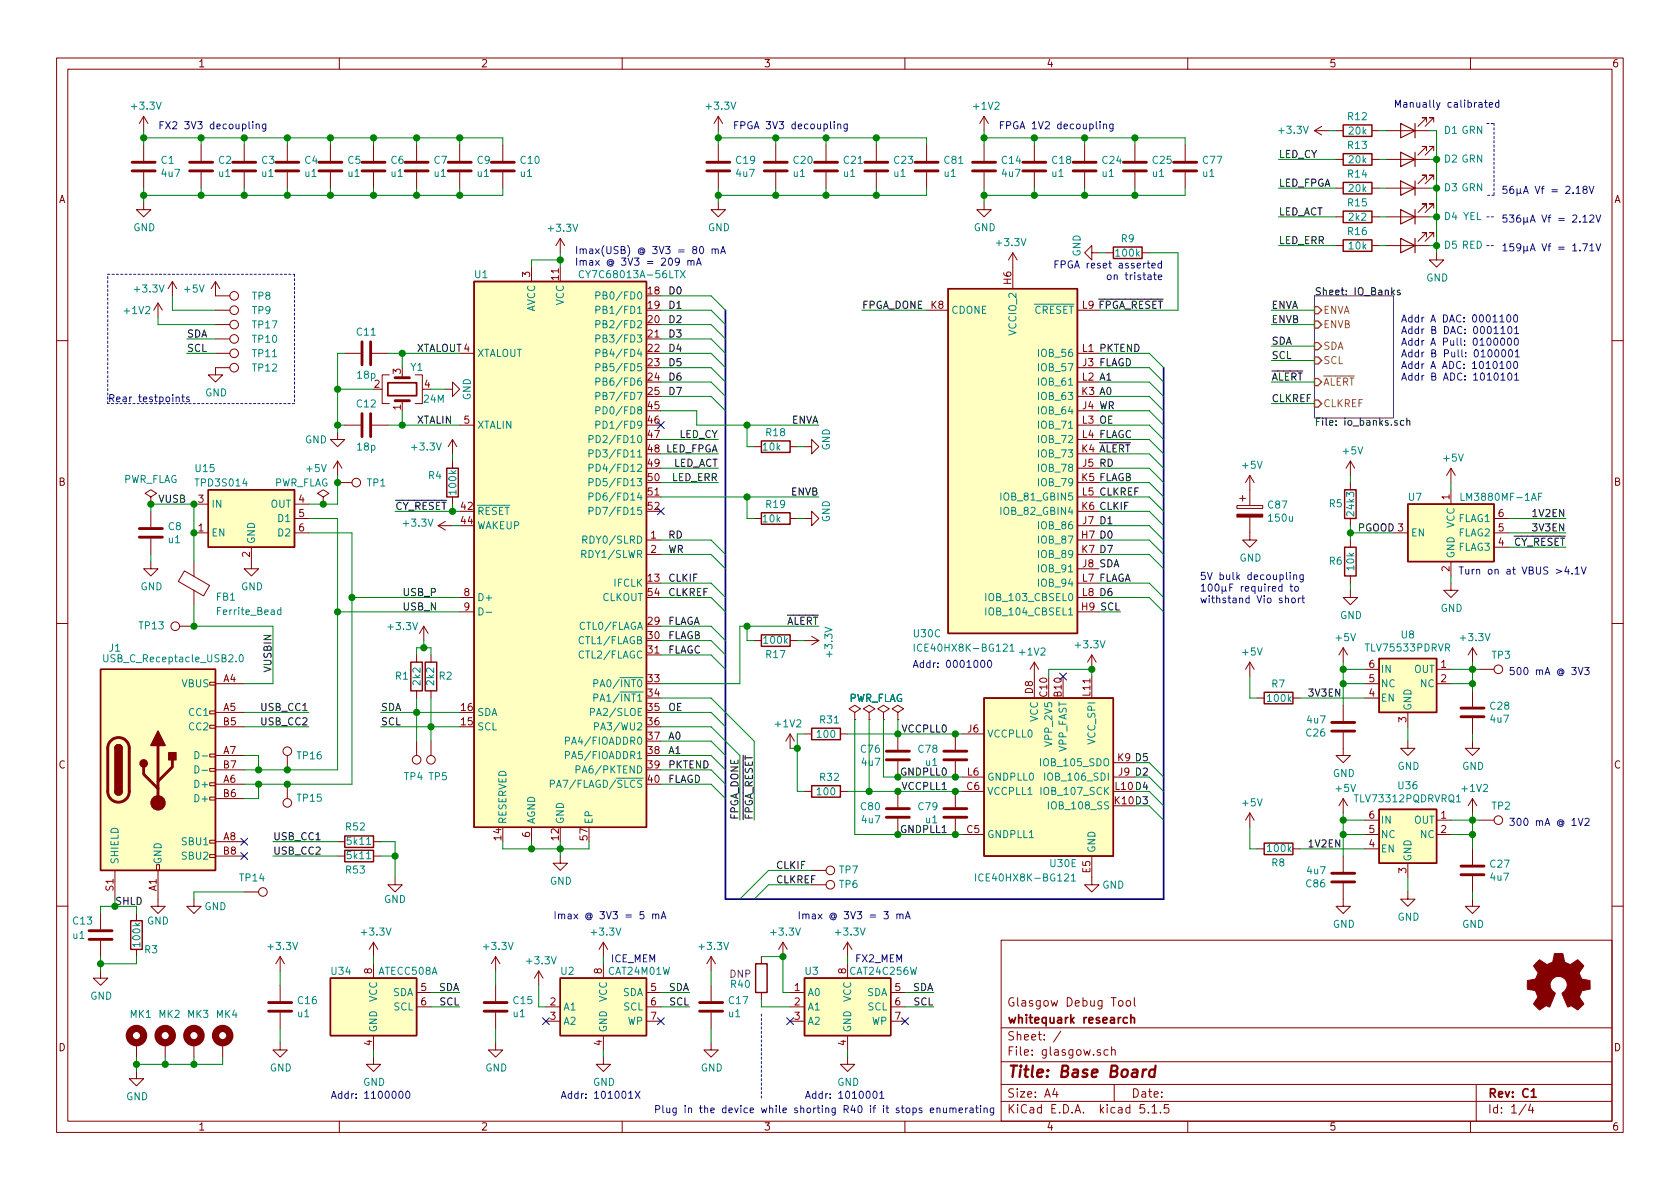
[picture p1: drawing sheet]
<svg xmlns="http://www.w3.org/2000/svg" width="297mm" height="210mm" viewBox="0 0 297 210" stroke-linecap="round" stroke-linejoin="round" font-family="sans-serif">
<defs><g id="words">
<text font-size="2.8" fill="#840000" x="178" y="190.5">Title: Base Board</text>
<g font-size="2.1" fill="#840000">
<text x="178" y="178">Glasgow Debug Tool</text>
<text x="178" y="184">Sheet: /</text>
<text x="178" y="181">whitequark research</text>
<text x="178" y="186.7">File: glasgow.sch</text>
<text x="178" y="196.9">KiCad E.D.A. kicad 5.1.5</text>
<text x="178" y="194.1">Size: A4</text>
<text x="200" y="194.1">Date:</text>
<text x="263" y="194.1">Rev: C1</text>
<text x="263" y="196.9">Id: 1/4</text>
</g>
<g font-size="1.8" fill="#840000">
<text x="35" y="11.9">1</text>
<text x="85" y="11.9">2</text>
<text x="135" y="11.9">3</text>
<text x="185" y="11.9">4</text>
<text x="235" y="11.9">5</text>
<text x="285" y="11.9">6</text>
<text x="10.4" y="35.9">A</text>
<text x="285.4" y="35.9">A</text>
<text x="93.7" y="49" transform="rotate(-90 93.7 49)">3</text>
<text x="98.8" y="49.5" transform="rotate(-90 98.8 49.5)">11</text>
<text x="114.6" y="52.1">18</text>
<text x="178.8" y="50.3" transform="rotate(-90 178.8 50.3)">H6</text>
<text x="114.6" y="54.6">19</text>
<text x="114.6" y="57.1">20</text>
<text x="114.6" y="59.7">21</text>
<text x="164.6" y="54.6">K8</text>
<text x="114.6" y="62.2">22</text>
<text x="114.6" y="64.8">23</text>
<text x="66.2" y="68.6">2</text>
<text x="70.9" y="66.1" transform="rotate(-90 70.9 66.1)">3</text>
<text x="75.1" y="68.6">4</text>
<text x="114.6" y="67.3">24</text>
<text x="114.6" y="69.8">25</text>
<text x="70.9" y="72.5" transform="rotate(-90 70.9 72.5)">1</text>
<text x="82.1" y="74.9">5</text>
<text x="114.6" y="72.4">45</text>
<text x="114.6" y="74.9">46</text>
<text x="114.6" y="77.5">47</text>
<text x="114.6" y="82.5">49</text>
<text x="10.4" y="85.9">B</text>
<text x="35.1" y="88.9">3</text>
<text x="52.9" y="88.9">4</text>
<text x="114.6" y="85.1">50</text>
<text x="114.6" y="87.6">51</text>
<text x="256.3" y="88.4" transform="rotate(-90 256.3 88.4)">1</text>
<text x="285.4" y="85.9">B</text>
<text x="35.1" y="94">1</text>
<text x="52.9" y="91.4">5</text>
<text x="52.9" y="94">6</text>
<text x="81.6" y="90.2">42</text>
<text x="81.6" y="92.7">44</text>
<text x="114.6" y="90.2">52</text>
<text x="115.1" y="95.2">1</text>
<text x="264.9" y="94">5</text>
<text x="264.9" y="91.4">6</text>
<text x="44.2" y="98.5" transform="rotate(-90 44.2 98.5)">2</text>
<text x="115.1" y="97.8">2</text>
<text x="256.3" y="101.1" transform="rotate(-90 256.3 101.1)">2</text>
<text x="264.9" y="96.5">4</text>
<text x="82.1" y="105.4">8</text>
<text x="82.1" y="107.9">9</text>
<text x="114.6" y="102.9">13</text>
<text x="114.6" y="105.4">54</text>
<text x="114.6" y="110.5">29</text>
<text x="114.6" y="113">30</text>
<text x="114.6" y="115.6">31</text>
<text x="242.1" y="118.1">6</text>
<text x="254.8" y="118.1">1</text>
<text x="39.5" y="120.6">A4</text>
<text x="39.5" y="125.7">A5</text>
<text x="81.6" y="125.7">16</text>
<text x="114.6" y="120.6">33</text>
<text x="114.6" y="123.2">34</text>
<text x="114.6" y="125.7">35</text>
<text x="182.6" y="122.7" transform="rotate(-90 182.6 122.7)">D8</text>
<text x="185.2" y="123.2" transform="rotate(-90 185.2 123.2)">C10</text>
<text x="187.7" y="123.2" transform="rotate(-90 187.7 123.2)">B10</text>
<text x="192.8" y="123.1" transform="rotate(-90 192.8 123.1)">L11</text>
<text x="242.1" y="123.2">4</text>
<text x="242.1" y="120.6">5</text>
<text x="254.8" y="120.6">2</text>
<text x="39.5" y="128.3">B5</text>
<text x="81.6" y="128.3">15</text>
<text x="114.6" y="128.3">36</text>
<text x="114.6" y="130.8">37</text>
<text x="171.1" y="129.5">J6</text>
<text x="248.7" y="127.7" transform="rotate(-90 248.7 127.7)">3</text>
<text x="10.4" y="135.9">C</text>
<text x="39.5" y="133.3">A7</text>
<text x="39.5" y="135.9">B7</text>
<text x="114.6" y="133.3">38</text>
<text x="114.6" y="135.9">39</text>
<text x="171.1" y="137.2">L6</text>
<text x="197.8" y="137.2">J9</text>
<text x="285.4" y="135.9">C</text>
<text x="39.5" y="138.4">A6</text>
<text x="39.5" y="141">B6</text>
<text x="114.6" y="138.4">40</text>
<text x="171" y="139.7">C6</text>
<text x="39.5" y="148.6">A8</text>
<text x="88.6" y="148.5" transform="rotate(-90 88.6 148.5)">14</text>
<text x="93.7" y="148.1" transform="rotate(-90 93.7 148.1)">6</text>
<text x="98.8" y="148.5" transform="rotate(-90 98.8 148.5)">12</text>
<text x="103.9" y="148.5" transform="rotate(-90 103.9 148.5)">57</text>
<text x="171" y="147.3">C5</text>
<text x="242.1" y="149.9">4</text>
<text x="242.1" y="147.3">5</text>
<text x="242.1" y="144.8">6</text>
<text x="254.8" y="144.8">1</text>
<text x="254.8" y="147.3">2</text>
<text x="39.5" y="151.1">B8</text>
<text x="192.8" y="154.4" transform="rotate(-90 192.8 154.4)">E5</text>
<text x="248.7" y="154.4" transform="rotate(-90 248.7 154.4)">3</text>
<text x="20.1" y="157.5" transform="rotate(-90 20.1 157.5)">S1</text>
<text x="27.7" y="157.6" transform="rotate(-90 27.7 157.6)">A1</text>
<text x="65.8" y="172.2" transform="rotate(-90 65.8 172.2)">8</text>
<text x="106.4" y="172.2" transform="rotate(-90 106.4 172.2)">8</text>
<text x="149.6" y="172.2" transform="rotate(-90 149.6 172.2)">8</text>
<text x="74.4" y="175.3">5</text>
<text x="74.4" y="177.8">6</text>
<text x="97.3" y="177.8">2</text>
<text x="115.1" y="175.3">5</text>
<text x="115.1" y="177.8">6</text>
<text x="140.5" y="175.3">1</text>
<text x="140.5" y="177.8">2</text>
<text x="158.3" y="175.3">5</text>
<text x="158.3" y="177.8">6</text>
<text x="10.4" y="185.9">D</text>
<text x="65.8" y="184.9" transform="rotate(-90 65.8 184.9)">4</text>
<text x="97.3" y="180.3">3</text>
<text x="106.4" y="184.9" transform="rotate(-90 106.4 184.9)">4</text>
<text x="115.1" y="180.3">7</text>
<text x="140.5" y="180.3">3</text>
<text x="149.6" y="184.9" transform="rotate(-90 149.6 184.9)">4</text>
<text x="158.3" y="180.3">7</text>
<text x="285.4" y="185.9">D</text>
<text x="35" y="199.9">1</text>
<text x="85" y="199.9">2</text>
<text x="135" y="199.9">3</text>
<text x="185" y="199.9">4</text>
<text x="235" y="199.9">5</text>
<text x="285" y="199.9">6</text>
</g>
<g font-size="1.8" fill="#008484">
<text x="23.4" y="19.4">+3.3V</text>
<text x="125" y="19.4">+3.3V</text>
<text x="172.3" y="19.4">+1V2</text>
<text x="226.3" y="23.7">+3.3V</text>
<text x="238.4" y="21.3">R12</text>
<text x="238.6" y="23.8">20k</text>
<text x="255.4" y="23.7">D1 GRN</text>
<text x="28.5" y="29">C1</text>
<text x="38.7" y="29">C2</text>
<text x="46.3" y="29">C3</text>
<text x="53.9" y="29">C4</text>
<text x="61.5" y="29">C5</text>
<text x="69.2" y="29">C6</text>
<text x="76.8" y="29">C7</text>
<text x="84.4" y="29">C9</text>
<text x="92.1" y="29">C10</text>
<text x="130.2" y="29">C19</text>
<text x="140.4" y="29">C20</text>
<text x="149.3" y="29">C21</text>
<text x="158.1" y="29">C23</text>
<text x="167" y="29">C81</text>
<text x="177.2" y="29">C14</text>
<text x="186.1" y="29">C18</text>
<text x="195" y="29">C24</text>
<text x="203.9" y="29">C25</text>
<text x="212.8" y="29">C77</text>
<text x="238.4" y="26.3">R13</text>
<text x="238.6" y="28.9">20k</text>
<text x="255.4" y="28.7">D2 GRN</text>
<text x="28.7" y="31.3">4u7</text>
<text x="38.7" y="31.3">u1</text>
<text x="46.3" y="31.3">u1</text>
<text x="53.9" y="31.3">u1</text>
<text x="61.6" y="31.3">u1</text>
<text x="69.2" y="31.3">u1</text>
<text x="76.8" y="31.3">u1</text>
<text x="84.4" y="31.3">u1</text>
<text x="92" y="31.3">u1</text>
<text x="130.3" y="31.3">4u7</text>
<text x="140.3" y="31.3">u1</text>
<text x="149.2" y="31.3">u1</text>
<text x="158.1" y="31.3">u1</text>
<text x="167" y="31.3">u1</text>
<text x="177.2" y="31.3">4u7</text>
<text x="186" y="31.3">u1</text>
<text x="194.9" y="31.3">u1</text>
<text x="203.8" y="31.3">u1</text>
<text x="212.7" y="31.3">u1</text>
<text x="238.4" y="31.4">R14</text>
<text x="238.6" y="34">20k</text>
<text x="255.4" y="33.8">D3 GRN</text>
<text x="23.6" y="40.9">GND</text>
<text x="97.1" y="41">+3.3V</text>
<text x="125.2" y="40.9">GND</text>
<text x="172.2" y="40.9">GND</text>
<text x="238.4" y="41.6">R16</text>
<text x="238.4" y="36.5">R15</text>
<text x="238.6" y="39">2k2</text>
<text x="255.4" y="38.9">D4 YEL</text>
<text x="176.4" y="43.5">+3.3V</text>
<text x="191.1" y="45.4" transform="rotate(-90 191.1 45.4)">GND</text>
<text x="197.4" y="45.4">100k</text>
<text x="198.3" y="42.8">R9</text>
<text x="238.6" y="44.1">10k</text>
<text x="255.4" y="44">D5 RED</text>
<text x="24" y="51.7">+3.3V</text>
<text x="32.7" y="51.7">+5V</text>
<text x="44.6" y="53">TP8</text>
<text x="84" y="49.2">U1</text>
<text x="103.4" y="49.2">CY7C68013A-56LTX</text>
<text x="106.5" y="53">PB0/FD0</text>
<text x="252.2" y="49.8">GND</text>
<text x="22.1" y="55.5">+1V2</text>
<text x="44.6" y="55.5">TP9</text>
<text x="44.7" y="58.1">TP17</text>
<text x="63.1" y="59.4">C11</text>
<text x="94.6" y="55.3" transform="rotate(-90 94.6 55.3)">AVCC</text>
<text x="99.7" y="54" transform="rotate(-90 99.7 54)">VCC</text>
<text x="106.5" y="55.5">PB1/FD1</text>
<text x="106.5" y="58">PB2/FD2</text>
<text x="168.1" y="55.5">CDONE</text>
<text x="179.7" y="59.1" transform="rotate(-90 179.7 59.1)">VCCIO_2</text>
<text x="182.8" y="55.5">CRESET</text>
<text x="44.7" y="65.7">TP12</text>
<text x="44.7" y="63.2">TP11</text>
<text x="44.7" y="60.6">TP10</text>
<text x="72.6" y="65.6">Y1</text>
<text x="84.3" y="63.1">XTALOUT</text>
<text x="106.5" y="60.6">PB3/FD3</text>
<text x="106.5" y="63.1">PB4/FD4</text>
<text x="106.5" y="65.7">PB5/FD5</text>
<text x="183.9" y="65.7">IOB_57</text>
<text x="183.9" y="63.1">IOB_56</text>
<text x="36.3" y="70.1">GND</text>
<text x="63.2" y="67">18p</text>
<text x="75" y="71.2">24M</text>
<text x="83.2" y="70.8" transform="rotate(-90 83.2 70.8)">GND</text>
<text x="106.5" y="68.2">PB6/FD6</text>
<text x="106.5" y="70.7">PB7/FD7</text>
<text x="183.9" y="70.7">IOB_63</text>
<text x="183.9" y="68.2">IOB_61</text>
<text x="63.1" y="72.1">C12</text>
<text x="84.3" y="75.8">XTALIN</text>
<text x="106.5" y="73.3">PD0/FD8</text>
<text x="106.5" y="75.8">PD1/FD9</text>
<text x="135.5" y="77.1">R18</text>
<text x="183.9" y="73.3">IOB_64</text>
<text x="183.9" y="75.8">IOB_71</text>
<text x="34.6" y="83.5">U15</text>
<text x="53.9" y="78.4">GND</text>
<text x="54.3" y="83.5">+5V</text>
<text x="63.2" y="79.7">18p</text>
<text x="73" y="79.7">+3.3V</text>
<text x="105.5" y="78.4">PD2/FD10</text>
<text x="105.5" y="80.9">PD3/FD11</text>
<text x="105.5" y="83.4">PD4/FD12</text>
<text x="135" y="79.7">10k</text>
<text x="146.7" y="79.7" transform="rotate(-90 146.7 79.7)">GND</text>
<text x="183.9" y="83.4">IOB_78</text>
<text x="183.9" y="80.9">IOB_73</text>
<text x="183.9" y="78.4">IOB_72</text>
<text x="219.8" y="82.9">+5V</text>
<text x="237.5" y="80.4">+5V</text>
<text x="255.3" y="81.6">+5V</text>
<text x="21.7" y="85.4">PWR_FLAG</text>
<text x="34.8" y="86">TPD3S014</text>
<text x="37.3" y="89.8">IN</text>
<text x="47.8" y="89.8">OUT</text>
<text x="48.4" y="86">PWR_FLAG</text>
<text x="64.9" y="86">TP1</text>
<text x="75.8" y="84.7">R4</text>
<text x="80.7" y="87.3" transform="rotate(-90 80.7 87.3)">100k</text>
<text x="105.5" y="86">PD5/FD13</text>
<text x="105.5" y="88.5">PD6/FD14</text>
<text x="135.5" y="89.8">R19</text>
<text x="177.5" y="88.5">IOB_81_GBIN5</text>
<text x="183.9" y="86">IOB_79</text>
<text x="224.3" y="89.9">C87</text>
<text x="235.1" y="89.7">R5</text>
<text x="249.1" y="88.6">U7</text>
<text x="259" y="88.6">LM3880MF-1AF</text>
<text x="29.8" y="93.7">C8</text>
<text x="37.3" y="94.9">EN</text>
<text x="49.3" y="92.3">D1</text>
<text x="49.3" y="94.9">D2</text>
<text x="71.5" y="93.1">+3.3V</text>
<text x="84.3" y="91.1">RESET</text>
<text x="84.3" y="93.6">WAKEUP</text>
<text x="105.5" y="91.1">PD7/FD15</text>
<text x="135" y="92.4">10k</text>
<text x="146.7" y="92.4" transform="rotate(-90 146.7 92.4)">GND</text>
<text x="177.5" y="91.1">IOB_82_GBIN4</text>
<text x="183.9" y="93.6">IOB_86</text>
<text x="224.4" y="92.2">150u</text>
<text x="239.4" y="91.1" transform="rotate(-90 239.4 91.1)">24k3</text>
<text x="249.4" y="94.9">EN</text>
<text x="257.2" y="93.4" transform="rotate(-90 257.2 93.4)">VCC</text>
<text x="257.9" y="94.9">FLAG2</text>
<text x="257.9" y="92.3">FLAG1</text>
<text x="29.8" y="96.1">u1</text>
<text x="45.1" y="96.3" transform="rotate(-90 45.1 96.3)">GND</text>
<text x="103.4" y="98.7">RDY1/SLWR</text>
<text x="103.8" y="96.1">RDY0/SLRD</text>
<text x="183.9" y="96.1">IOB_87</text>
<text x="183.9" y="101.2">IOB_91</text>
<text x="183.9" y="98.7">IOB_89</text>
<text x="219.2" y="99.3">GND</text>
<text x="235.1" y="99.9">R6</text>
<text x="239.4" y="100.8" transform="rotate(-90 239.4 100.8)">10k</text>
<text x="257.2" y="98.8" transform="rotate(-90 257.2 98.8)">GND</text>
<text x="257.9" y="97.4">FLAG3</text>
<text x="24.8" y="104.4">GND</text>
<text x="38.3" y="106.2">FB1</text>
<text x="42.6" y="104.4">GND</text>
<text x="84.3" y="106.3">D+</text>
<text x="106.4" y="106.3">CLKOUT</text>
<text x="108.6" y="103.8">IFCLK</text>
<text x="175" y="106.3">IOB_103_CBSEL0</text>
<text x="183.9" y="103.8">IOB_94</text>
<text x="24.7" y="111.3">TP13</text>
<text x="38.7" y="108.8">Ferrite_Bead</text>
<text x="68.8" y="111.4">+3.3V</text>
<text x="102.8" y="111.4">CTL0/FLAGA</text>
<text x="102.8" y="113.9">CTL1/FLAGB</text>
<text x="135.2" y="113.8">100k</text>
<text x="161.6" y="112.7">U30C</text>
<text x="175" y="108.8">IOB_104_CBSEL1</text>
<text x="236.3" y="113.4">+5V</text>
<text x="236.9" y="109.5">GND</text>
<text x="247.8" y="112.9">U8</text>
<text x="254.7" y="108.2">GND</text>
<text x="258.4" y="113.4">+3.3V</text>
<text x="18.9" y="117.1">USB_C_Receptacle_USB2.0</text>
<text x="19.4" y="115.2">J1</text>
<text x="102.8" y="116.5">CTL2/FLAGC</text>
<text x="135.5" y="116.4">R17</text>
<text x="147.2" y="116" transform="rotate(-90 147.2 116)">+3.3V</text>
<text x="162.6" y="115.2">ICE40HX8K-BG121</text>
<text x="180.4" y="115.9">+1V2</text>
<text x="190.3" y="114.6">+3.3V</text>
<text x="219.8" y="115.9">+5V</text>
<text x="241.7" y="115.2">TLV75533PDRVR</text>
<text x="244.1" y="119">IN</text>
<text x="250" y="119">OUT</text>
<text x="263.8" y="116.5">TP3</text>
<text x="32.2" y="121.5">VBUS</text>
<text x="70" y="120.2">R1</text>
<text x="74.3" y="121.1" transform="rotate(-90 74.3 121.1)">2k2</text>
<text x="76.8" y="121.1" transform="rotate(-90 76.8 121.1)">2k2</text>
<text x="77.7" y="120.2">R2</text>
<text x="106" y="121.5">PA0/INT0</text>
<text x="106" y="124.1">PA1/INT1</text>
<text x="150" y="124.1">PWR_FLAG</text>
<text x="224.2" y="124.1">100k</text>
<text x="224.9" y="121.6">R7</text>
<text x="244.1" y="124.1">EN</text>
<text x="244.1" y="121.5">NC</text>
<text x="249.6" y="125.7" transform="rotate(-90 249.6 125.7)">GND</text>
<text x="251.2" y="121.5">NC</text>
<text x="263.6" y="125.5">C28</text>
<text x="33.6" y="126.6">CC1</text>
<text x="33.6" y="129.2">CC2</text>
<text x="84.3" y="129.2">SCL</text>
<text x="84.3" y="126.6">SDA</text>
<text x="100.8" y="131.7">PA4/FIOADDR0</text>
<text x="105.1" y="126.6">PA2/SLOE</text>
<text x="105.9" y="129.2">PA3/WU2</text>
<text x="137.2" y="128.6">+1V2</text>
<text x="144.6" y="130.5">100</text>
<text x="145" y="127.9">R31</text>
<text x="174.5" y="130.4">VCCPLL0</text>
<text x="183.5" y="127.7" transform="rotate(-90 183.5 127.7)">VCC</text>
<text x="186.1" y="131.6" transform="rotate(-90 186.1 131.6)">VPP_2V5</text>
<text x="193.7" y="131.5" transform="rotate(-90 193.7 131.5)">VCC_SPI</text>
<text x="231" y="130.2">C26</text>
<text x="231.2" y="127.9">4u7</text>
<text x="263.6" y="127.8">4u7</text>
<text x="52.6" y="134.3">TP16</text>
<text x="71.5" y="138">TP4 TP5</text>
<text x="100.8" y="134.2">PA5/FIOADDR1</text>
<text x="102.6" y="136.8">PA6/PKTEND</text>
<text x="152.3" y="133.1">C76</text>
<text x="152.5" y="135.4">4u7</text>
<text x="162.4" y="133.1">C78</text>
<text x="163.7" y="135.4">u1</text>
<text x="184.5" y="135.5">IOB_105_SDO</text>
<text x="188.6" y="133.1" transform="rotate(-90 188.6 133.1)">VPP_FAST</text>
<text x="235.7" y="137.4">GND</text>
<text x="247.1" y="136.1">GND</text>
<text x="258.5" y="136.1">GND</text>
<text x="34.8" y="139.3">D+</text>
<text x="34.8" y="141.9">D+</text>
<text x="52.6" y="141.8">TP15</text>
<text x="98.6" y="139.3">PA7/FLAGD/SLCS</text>
<text x="144.6" y="140.6">100</text>
<text x="145" y="138.1">R32</text>
<text x="152.3" y="143.3">C80</text>
<text x="162.4" y="143.3">C79</text>
<text x="174.5" y="140.6">VCCPLL1</text>
<text x="174.5" y="138">GNDPLL0</text>
<text x="184.6" y="140.6">IOB_107_SCK</text>
<text x="185.3" y="138">IOB_106_SDI</text>
<text x="185.9" y="143.1">IOB_108_SS</text>
<text x="219.8" y="142.6">+5V</text>
<text x="236.3" y="140">+5V</text>
<text x="239.8" y="141.9">TLV73312PQDRVRQ1</text>
<text x="247.3" y="139.6">U36</text>
<text x="258.6" y="140">+1V2</text>
<text x="263.8" y="143.2">TP2</text>
<text x="32.4" y="149.5">SBU1</text>
<text x="61.2" y="146.9">R52</text>
<text x="61.5" y="149.4">5k11</text>
<text x="89.5" y="145.8" transform="rotate(-90 89.5 145.8)">RESERVED</text>
<text x="94.6" y="145.8" transform="rotate(-90 94.6 145.8)">AGND</text>
<text x="99.7" y="145.8" transform="rotate(-90 99.7 145.8)">GND</text>
<text x="104.8" y="145.8" transform="rotate(-90 104.8 145.8)">EP</text>
<text x="152.5" y="145.6">4u7</text>
<text x="163.7" y="145.6">u1</text>
<text x="174.5" y="148.2">GNDPLL1</text>
<text x="244.1" y="148.2">NC</text>
<text x="244.1" y="145.7">IN</text>
<text x="250" y="145.7">OUT</text>
<text x="251.2" y="148.2">NC</text>
<text x="21" y="152.9" transform="rotate(-90 21 152.9)">SHIELD</text>
<text x="28.6" y="152.9" transform="rotate(-90 28.6 152.9)">GND</text>
<text x="32.4" y="152">SBU2</text>
<text x="42.5" y="155.9">TP14</text>
<text x="61.2" y="154.5">R53</text>
<text x="61.5" y="151.9">5k11</text>
<text x="148.4" y="154.5">TP7</text>
<text x="173.4" y="155.9">ICE40HX8K-BG121</text>
<text x="185.8" y="153.3">U30E</text>
<text x="193.7" y="150.9" transform="rotate(-90 193.7 150.9)">GND</text>
<text x="224.2" y="150.7">100k</text>
<text x="224.9" y="153.2">R8</text>
<text x="231.2" y="154.6">4u7</text>
<text x="244.1" y="150.7">EN</text>
<text x="249.6" y="152.4" transform="rotate(-90 249.6 152.4)">GND</text>
<text x="263.6" y="153.4">C27</text>
<text x="263.6" y="155.7">4u7</text>
<text x="36.1" y="161">GND</text>
<text x="67.9" y="159.7">GND</text>
<text x="97.2" y="156.5">GND</text>
<text x="148.4" y="157">TP6</text>
<text x="194.9" y="157.1">GND</text>
<text x="231" y="156.9">C86</text>
<text x="12.9" y="166">u1</text>
<text x="13" y="163.5">C13</text>
<text x="24.8" y="167.3" transform="rotate(-90 24.8 167.3)">100k</text>
<text x="26" y="163.5">GND</text>
<text x="47.6" y="168">+3.3V</text>
<text x="64.1" y="165.4">+3.3V</text>
<text x="85.7" y="168">+3.3V</text>
<text x="104.7" y="165.4">+3.3V</text>
<text x="123.8" y="168">+3.3V</text>
<text x="136.5" y="165.4">+3.3V</text>
<text x="147.9" y="165.4">+3.3V</text>
<text x="235.7" y="164.1">GND</text>
<text x="247.1" y="162.8">GND</text>
<text x="258.5" y="164.1">GND</text>
<text x="25.6" y="168.6">R3</text>
<text x="58.6" y="172.4">U34</text>
<text x="67" y="172.4">ATECC508A</text>
<text x="93.3" y="170.5">+3.3V</text>
<text x="99.2" y="172.4">U2</text>
<text x="107.7" y="172.4">CAT24M01W</text>
<text x="142.4" y="172.4">U3</text>
<text x="150.5" y="172.4">CAT24C256W</text>
<text x="16" y="176.8">GND</text>
<text x="52.7" y="179.9">u1</text>
<text x="52.7" y="177.6">C16</text>
<text x="66.7" y="177.2" transform="rotate(-90 66.7 177.2)">VCC</text>
<text x="69.4" y="176.1">SDA</text>
<text x="69.6" y="178.7">SCL</text>
<text x="90.8" y="179.9">u1</text>
<text x="90.8" y="177.6">C15</text>
<text x="99.6" y="178.7">A1</text>
<text x="107.3" y="177.2" transform="rotate(-90 107.3 177.2)">VCC</text>
<text x="110.1" y="176.1">SDA</text>
<text x="110.3" y="178.7">SCL</text>
<text x="128.9" y="179.9">u1</text>
<text x="128.9" y="177.6">C17</text>
<text x="129.3" y="174.7">R40</text>
<text x="142.7" y="176.1">A0</text>
<text x="142.7" y="178.7">A1</text>
<text x="150.5" y="177.2" transform="rotate(-90 150.5 177.2)">VCC</text>
<text x="153.2" y="176.1">SDA</text>
<text x="153.4" y="178.7">SCL</text>
<text x="23" y="180">MK1</text>
<text x="28.1" y="180">MK2</text>
<text x="33.2" y="180">MK3</text>
<text x="38.3" y="180">MK4</text>
<text x="66.7" y="182.6" transform="rotate(-90 66.7 182.6)">GND</text>
<text x="99.6" y="181.2">A2</text>
<text x="107.3" y="182.6" transform="rotate(-90 107.3 182.6)">GND</text>
<text x="110.9" y="181.2">WP</text>
<text x="142.7" y="181.2">A2</text>
<text x="150.5" y="182.6" transform="rotate(-90 150.5 182.6)">GND</text>
<text x="154.1" y="181.2">WP</text>
<text x="47.7" y="189.5">GND</text>
<text x="85.8" y="189.5">GND</text>
<text x="123.9" y="189.5">GND</text>
<text x="22.3" y="194.6">GND</text>
<text x="64.2" y="192">GND</text>
<text x="104.9" y="192">GND</text>
<text x="148" y="192">GND</text>
</g>
<g font-size="1.8" fill="#0000c2">
<text x="27.9" y="22.9">FX2 3V3 decoupling</text>
<text x="129.5" y="22.9">FPGA 3V3 decoupling</text>
<text x="176.5" y="22.9">FPGA 1V2 decoupling</text>
<text x="246.4" y="19">Manually calibrated</text>
<text x="265.4" y="34.3">56µA Vf = 2.18V</text>
<text x="265.4" y="39.4">536µA Vf = 2.12V</text>
<text x="101.6" y="44.9">Imax(USB) @ 3V3 = 80 mA</text>
<text x="101.6" y="47">Imax @ 3V3 = 209 mA</text>
<text x="188.3" y="47.5">FPGA reset asserted</text>
<text x="265.4" y="44.4">159µA Vf = 1.71V</text>
<text x="197.2" y="49.5">on tristate</text>
<text x="247.6" y="57">Addr A DAC: 0001100</text>
<text x="247.6" y="59.1">Addr B DAC: 0001101</text>
<text x="247.6" y="61.1">Addr A Pull: 0100000</text>
<text x="247.6" y="63.2">Addr B Pull: 0100001</text>
<text x="247.6" y="65.2">Addr A ADC: 1010100</text>
<text x="19" y="71.1">Rear testpoints</text>
<text x="247.6" y="67.3">Addr B ADC: 1010101</text>
<text x="257.8" y="101.6">Turn on at VBUS &gt;4.1V</text>
<text x="212.1" y="102.6">5V bulk decoupling</text>
<text x="212.1" y="104.6">100µF required to</text>
<text x="212.1" y="106.7">withstand Vio short</text>
<text x="161.3" y="118.1">Addr: 0001000</text>
<text x="266.7" y="119.4">500 mA @ 3V3</text>
<text x="266.7" y="146">300 mA @ 1V2</text>
<text x="97.8" y="162.6">Imax @ 3V3 = 5 mA</text>
<text x="141" y="162.6">Imax @ 3V3 = 3 mA</text>
<text x="107.9" y="170.2">ICE_MEM</text>
<text x="151.1" y="170.2">FX2_MEM</text>
<text x="58.4" y="194.3">Addr: 1100000</text>
<text x="99.1" y="194.3">Addr: 101001X</text>
<text x="115.6" y="196.8">Plug in the device while shorting R40 if it stops enumerating</text>
<text x="142.2" y="194.3">Addr: 1010001</text>
</g>
<g font-size="1.8">
<text x="226.1" y="27.9">LED_CY</text>
<text x="226.1" y="33">LED_FPGA</text>
<text x="226.1" y="38.1">LED_ACT</text>
<text x="226.1" y="43.2">LED_ERR</text>
<text x="118.1" y="52.1">D0</text>
<text x="232.4" y="52.2">Sheet: IO_Banks</text>
<text x="33" y="59.7">SDA</text>
<text x="118.1" y="59.7">D3</text>
<text x="118.1" y="57.1">D2</text>
<text x="118.1" y="54.6">D1</text>
<text x="152.4" y="54.6">FPGA_DONE</text>
<text x="191.4" y="54.6">L9 FPGA_RESET</text>
<text x="224.8" y="57.1">ENVB</text>
<text x="224.8" y="54.6">ENVA</text>
<text x="33" y="62.2">SCL</text>
<text x="73.7" y="62.2">XTALOUT4</text>
<text x="118.1" y="62.2">D4</text>
<text x="118.1" y="64.8">D5</text>
<text x="191.4" y="62.2">L1 PKTEND</text>
<text x="191.4" y="64.8">J3 FLAGD</text>
<text x="224.8" y="61">SDA</text>
<text x="224.8" y="63.5">SCL</text>
<text x="118.1" y="69.8">D7</text>
<text x="118.1" y="67.3">D6</text>
<text x="191.3" y="69.8">K3 A0</text>
<text x="191.4" y="67.3">L2 A1</text>
<text x="224.8" y="71.1">CLKREF</text>
<text x="224.8" y="67.3">ALERT</text>
<text x="73.7" y="74.9">XTALIN</text>
<text x="120" y="77.5">LED_CY</text>
<text x="139.9" y="74.9">ENVA</text>
<text x="191.4" y="74.9">L3 OE</text>
<text x="191.4" y="77.5">L4 FLAGC</text>
<text x="191.4" y="72.4">J4 WR</text>
<text x="232.4" y="75.3">File: io_banks.sch</text>
<text x="114.6" y="80">48 LED_FPGA</text>
<text x="118.8" y="82.5">LED_ACT</text>
<text x="191.3" y="80">K4 ALERT</text>
<text x="191.4" y="82.5">J5 RD</text>
<text x="27.9" y="88.9">VUSB</text>
<text x="118.7" y="85.1">LED_ERR</text>
<text x="139.9" y="87.6">ENVB</text>
<text x="191.3" y="85.1">K5 FLAGB</text>
<text x="191.4" y="87.6">L5 CLKREF</text>
<text x="69.8" y="90.2">CY_RESET</text>
<text x="118.1" y="95.2">RD</text>
<text x="191.3" y="95.2">H7 D0</text>
<text x="191.3" y="90.2">K6 CLKIF</text>
<text x="191.4" y="92.7">J7 D1</text>
<text x="240" y="94">PGOOD 3</text>
<text x="271.2" y="94">3V3EN</text>
<text x="271.2" y="91.4">1V2EN</text>
<text x="118.1" y="97.8">WR</text>
<text x="191.3" y="97.8">K7 D7</text>
<text x="191.4" y="100.3">J8 SDA</text>
<text x="267.5" y="96.5">CY_RESET</text>
<text x="71.1" y="107.9">USB_N</text>
<text x="71.1" y="105.4">USB_P</text>
<text x="118.1" y="102.9">CLKIF</text>
<text x="118.1" y="105.4">CLKREF</text>
<text x="191.3" y="107.9">H9 SCL</text>
<text x="191.4" y="102.9">L7 FLAGA</text>
<text x="191.4" y="105.4">L8 D6</text>
<text x="118.1" y="113">FLAGB</text>
<text x="118.1" y="110.5">FLAGA</text>
<text x="138.9" y="110.5">ALERT</text>
<text x="48" y="118.7" transform="rotate(-90 48 118.7)">VUSBIN</text>
<text x="118.1" y="115.6">FLAGC</text>
<text x="46.4" y="125.7">USB_CC1</text>
<text x="67.3" y="125.7">SDA</text>
<text x="118.1" y="125.7">OE</text>
<text x="231.1" y="123.2">3V3EN</text>
<text x="46.4" y="128.3">USB_CC2</text>
<text x="67.3" y="128.3">SCL</text>
<text x="118.1" y="130.8">A0</text>
<text x="159.6" y="129.5">VCCPLL0</text>
<text x="118.1" y="133.3">A1</text>
<text x="118.1" y="135.9">PKTEND</text>
<text x="159.4" y="137.2">GNDPLL0</text>
<text x="197.6" y="134.6">K9 D5</text>
<text x="200.9" y="137.2">D2</text>
<text x="118.1" y="138.4">FLAGD</text>
<text x="159.6" y="139.7">VCCPLL1</text>
<text x="197.1" y="142.2">K10 D3</text>
<text x="197.2" y="139.7">L10 D4</text>
<text x="48.3" y="148.6">USB_CC1</text>
<text x="130.6" y="145" transform="rotate(-90 130.6 145)">FPGA_DONE</text>
<text x="133.1" y="145" transform="rotate(-90 133.1 145)">FPGA_RESET</text>
<text x="159.4" y="147.3">GNDPLL1</text>
<text x="231.1" y="149.9">1V2EN</text>
<text x="48.3" y="151.1">USB_CC2</text>
<text x="137.2" y="153.7">CLKIF</text>
<text x="20.3" y="160">SHLD</text>
<text x="137.2" y="156.2">CLKREF</text>
<text x="77.5" y="175.3">SDA</text>
<text x="77.7" y="177.8">SCL</text>
<text x="118.2" y="175.3">SDA</text>
<text x="118.4" y="177.8">SCL</text>
<text x="161.4" y="175.3">SDA</text>
<text x="161.6" y="177.8">SCL</text>
</g>
<g font-size="1.8" fill="#848400">
<text x="233.9" y="55.5">ENVA</text>
<text x="233.9" y="58">ENVB</text>
<text x="233.9" y="61.8">SDA</text>
<text x="233.9" y="64.4">SCL</text>
<text x="233.9" y="68.2">ALERT</text>
<text x="233.9" y="72">CLKREF</text>
</g>
<text font-size="1.8" fill="#840084" x="129.1" y="172.9">DNP</text>
</g></defs>
<g fill="none" stroke="#840000" stroke-width=".18">
<path d="M10 10.3h277v189.9h-277zM12 12.2h273v186.1h-273zM60 10.3v1.9M110 10.3v1.9M160 10.3v1.9M210 10.3v1.9M260 10.3v1.9M25.4 35.8v1.3h1.3l-1.3 1.2-1.3-1.2h1.3M25.4 20.6l-.8 1.2M25.4 20.6v2.5M25.4 25.6v2.8M25.4 30.5v2.8"/>
<path d="M25.4 20.6l.8 1.2M35.6 25.6v2.8M35.6 30.5v2.8M43.2 25.6v2.8M43.2 30.5v2.8M50.8 25.6v2.8M50.8 30.5v2.8M58.4 25.6v2.8M58.4 30.5v2.8M66 25.6v2.8M66 30.5v2.8M73.7 25.6v2.8"/>
<path d="M73.7 30.5v2.8M81.3 25.6v2.8M81.3 30.5v2.8M88.9 25.6v2.8M88.9 30.5v2.8M127 35.8v1.3h1.3l-1.3 1.2-1.3-1.2h1.3M127 20.6l-.8 1.2M127 20.6v2.5M127 25.6v2.8M127 30.5v2.8M127 20.6l.8 1.2M137.2 25.6v2.8"/>
<path d="M137.2 30.5v2.8M146 25.6v2.8M146 30.5v2.8M154.9 25.6v2.8M154.9 30.5v2.8M163.8 25.6v2.8M163.8 30.5v2.8M174 35.8v1.3h1.3l-1.3 1.2-1.3-1.2h1.3M174 20.6l-.8 1.2M174 20.6v2.5M174 25.6v2.8M174 30.5v2.8"/>
<path d="M174 20.6l.8 1.2M182.9 25.6v2.8M182.9 30.5v2.8M191.8 25.6v2.8M191.8 30.5v2.8M200.7 25.6v2.8M200.7 30.5v2.8M209.5 25.6v2.8M209.5 30.5v2.8M232.4 23.1h2.5M232.4 23.1l1.3 .8M233.7 22.3l-1.3 .8"/>
<path d="M236.2 33.3h1.3M236.2 28.2h1.3M236.2 38.3h1.3M236.2 23.1h1.3M242.6 33.3h1.2M242.6 28.2h1.2M242.6 38.3h1.2M242.6 23.1h1.2M245.1 33.3h7.6M245.1 28.2h7.6M245.1 38.3h7.6M245.1 23.1h7.6"/>
<path d="M252.2 36.8v-.7h-.7h.7l-1.5 1.5M252.2 31.7v-.7h-.7h.7l-1.5 1.5M252.2 26.7v-.8h-.7h.7l-1.5 1.5M252.2 21.6v-.8h-.7h.7l-1.5 1.5M253.5 36.8v-.7h-.8h.8l-1.5 1.5M253.5 31.7v-.7h-.8h.8l-1.5 1.5M253.5 26.7v-.8h-.8h.8l-1.5 1.5M253.5 21.6v-.8h-.8h.8l-1.5 1.5M27.9 53.6l.8 1.3M27.9 53.6v2.5M27.9 53.6l-.7 1.3M30.5 49.8l-.8 1.2"/>
<path d="M30.5 49.8v2.5M30.5 49.8l.7 1.2M38.1 57.4h2.5M38.1 54.9h2.5M38.1 49.8l-.8 1.2M38.1 49.8v2.5h2.5M38.1 49.8l.8 1.2M38.1 59.9h2.5M94 47.2v2.6M99.1 42.2l-.8 1.2M99.1 42.2v2.5M99.1 42.2l.7 1.2"/>
<path d="M163.8 54.9h3.8M179.1 44.7l.7 1.3M179.1 44.7v6.3M179.1 44.7l-.8 1.3M190.5 54.9h3.8M193 44.7v1.3l-1.2-1.3 1.2-1.3v1.3h1.3M195.6 44.7h1.2M201.9 44.7h1.3M236.2 43.4h1.3M242.6 43.4h1.2M245.1 43.4h7.6M252.2 41.9v-.8h-.7h.7l-1.5 1.6"/>
<path d="M253.5 41.9v-.8h-.8h.8l-1.5 1.6M254 44.7v1.3h1.3l-1.3 1.2-1.3-1.2h1.3M10 60.2h2M38.1 62.5h2.5M40.6 65h-2.5v1.3h1.3l-1.3 1.3-1.3-1.3h1.3M59.7 76.4v1.3h1.3l-1.3 1.3-1.3-1.3h1.3M61 75.2h2.8M61 62.5h2.8M65.8 75.2h2.8M65.8 62.5h2.8M68.8 66.3h-1.2v5.1h1.2M71.1 66.3v.5"/>
<path d="M71.1 70.9v.5M73.4 66.3h1.3v5.1h-1.3M78.7 68.8h1.3v-1.2l1.3 1.2-1.3 1.3v-1.3M80 77.7l-.8 1.3M80 77.7v2.6M80 77.7l.8 1.3M81.3 75.2h2.5M81.3 62.5h2.5M133.3 79h1.3M139.7 79h1.3M142.2 79h1.3v-1.3l1.3 1.3-1.3 1.3v-1.3M190.5 75.2h3.8"/>
<path d="M190.5 62.5h3.8M190.5 65h3.8M190.5 72.6h3.8M190.5 70.1h3.8M190.5 67.6h3.8M190.5 77.7h3.8M285 60.2h2M26.7 87.9l1-.7-1-.6-1 .6 1 .7v1.2M26.7 89.1h.1M26.7 99.3v1.3h1.2l-1.2 1.2-1.3-1.2h1.3M26.7 90.4v2.8M26.7 95.2v2.8"/>
<path d="M34.3 99.3v2.6M34.3 94.2h2.5M34.3 89.1h2.5M44.4 96.8v3.8h1.3l-1.3 1.2-1.2-1.2h1.2M52.1 91.7h2.5M52.1 94.2h2.5M52.1 89.1h2.5M57.1 87.9l1.1-.7-1.1-.6-1 .6 1 .7v1.2M57.1 89.1h.1M59.7 85.3h2.5M59.7 81.5l-.8 1.3M59.7 81.5v2.6"/>
<path d="M59.7 81.5l.8 1.3M77.5 93l1.2 .7M77.5 93h2.5M78.7 92.2l-1.2 .8M80 81.5v1.3M80 87.9v1.2M114.3 95.5h2.5M114.3 98h2.5M133.3 91.7h1.3M139.7 91.7h1.3M142.2 91.7h1.3v-1.3l1.3 1.3-1.3 1.3v-1.3M190.5 85.3h3.8"/>
<path d="M190.5 93h3.8M190.5 95.5h3.8M190.5 98h3.8M190.5 82.8h3.8M190.5 80.3h3.8M190.5 90.4h3.8M190.5 87.9h3.8M218.7 89.4h4.6v.5h-4.6zM219.2 88.1h1M219.7 87.6v1M221 91.4v4.1h1.2l-1.2 1.3-1.3-1.3h1.3M221 84.1v5.3"/>
<path d="M221 84.1l-.8 1.2M221 84.1l.7 1.2M238.8 81.5l-.8 1.3M238.8 81.5v2.6M238.8 85.3v1.3M238.8 91.7v1.3M238.8 95.5v1.3M238.8 81.5l.7 1.3M246.4 94.2h2.5M256.5 82.8v2.5M256.5 86.6v2.5M256.5 99.3v2.5"/>
<path d="M256.5 82.8l-.7 1.3M256.5 82.8l.8 1.3M264.2 91.7h2.5M264.2 94.2h2.5M264.2 96.8h2.5M10 110.3h2M31.7 110.7h2.6M32.6 101l4.5 2.5-1.1 1.9-4.5-2.6zM34.3 104.4v2.5M73.7 115.8v1.3M74.9 110.7l-.7 1.3M74.9 110.7v2.6"/>
<path d="M74.9 110.7l.8 1.3M76.2 115.8v1.3M81.3 105.7h2.5M81.3 108.2h2.5M133.3 113.3h1.3M139.7 113.3h1.3M142.2 113.3h2.6M143.5 112.5l1.3 .8M144.8 113.3l-1.3 .7M182.9 117.1l.7 1.3M182.9 117.1v6.3M182.9 117.1l-.8 1.3"/>
<path d="M185.4 119.6v3.8M188 119.6v3.8M190.5 105.7h3.8M190.5 108.2h3.8M190.5 100.6h3.8M190.5 103.1h3.8M193 115.8l.8 1.3M193 115.8v2.6M193 119.6v3.8M193 115.8l-.7 1.3M221 117.1l-.8 1.3M221 117.1v2.5"/>
<path d="M221 117.1l.7 1.3M237.5 114.5l-.8 1.3M237.5 114.5v2.6M237.5 114.5l.8 1.3M238.8 104.4v1.3h1.2l-1.2 1.2-1.3-1.2h1.3M238.8 101.8v1.3M241.3 118.4h2.5M254 118.4h2.5M256.5 103.1v1.3h1.3l-1.3 1.3-1.2-1.3h1.2M260.3 114.5l-.7 1.3M260.3 114.5v2.6M260.3 114.5l.8 1.3"/>
<path d="M261.6 118.4h2.6M285 110.3h2M37.1 138.4h1v.5h-1zM37.1 135.9h1v.5h-1zM37.1 133.3h1v.6h-1zM37.1 128.3h1v.5h-1zM37.1 125.7h1v.5h-1zM37.1 120.6h1v.6h-1zM38.1 120.9h5.1M38.1 126h5.1M38.1 138.7h5.1M38.1 133.6h5.1"/>
<path d="M38.1 128.5h5.1M38.1 136.1h5.1M50.8 133.6v2.5M50.8 138.7v2.5M73.7 122.2v1.2M73.7 131.1v2.5M76.2 122.2v1.2M76.2 131.1v2.5M139.7 129.8l.8 1.3M139.7 129.8v2.5M139.7 129.8l-.8 1.3M142.2 139.9h1.3"/>
<path d="M142.2 129.8h1.3M148.6 139.9h1.3M148.6 129.8h1.3M151.1 126l1-.7-1-.6-1 .6 1 .7v1.2M151.1 127.2h.1M153.7 126l1-.7-1-.6-1 .6 1 .7v1.2M153.7 127.2h.1M156.2 126l1-.7-1-.6-1 .6 1 .7v1.2M156.2 127.2h.1M158.7 126l1.1-.7-1.1-.6-1 .6 1 .7v1.2M158.7 127.2h.1M158.7 129.8v2.8"/>
<path d="M158.7 134.6v2.8M158.7 139.9v2.8M168.9 129.8v2.8M168.9 134.6v2.8M168.9 139.9v2.8M170.2 139.9h3.8M170.2 129.8h3.8M170.2 137.4h3.8M196.8 139.9h3.9M196.8 137.4h3.9M196.8 134.9h3.9M222.2 123.4h1.3"/>
<path d="M228.6 123.4h1.3M237.5 129.5v4.1h1.3l-1.3 1.3-1.3-1.3h1.3M237.5 124.7v2.8M241.3 123.4h2.5M241.3 120.9h2.5M248.9 131.1v1.2h1.3l-1.3 1.3-1.3-1.3h1.3M248.9 126v2.5M254 120.9h2.5M260.3 131.1v1.2h1.3l-1.3 1.3-1.2-1.3h1.2M260.3 122.2v2.8M260.3 127v2.8M20.3 153.9v5.1"/>
<path d="M27.7 152.9h.5v1h-.5zM27.9 153.9v6.4h1.3l-1.3 1.2-1.2-1.2h1.2M34.3 159v1.3h1.3l-1.3 1.2-1.3-1.2h1.3M37.1 151.1h1v.5h-1zM37.1 148.6h1v.5h-1zM37.1 141h1v.5h-1zM38.1 151.4h5.1M38.1 148.8h5.1M38.1 141.2h5.1M43.2 157.7h2.5M59.7 151.4h1.3M59.7 148.8h1.3"/>
<path d="M66 151.4h1.3M66 148.8h1.3M69.8 155.2v1.3h1.3l-1.3 1.2-1.2-1.2h1.2M94 146.3v2.5M99.1 151.4v1.2h1.2l-1.2 1.3-1.3-1.3h1.3M143.5 153.9h2.5M143.5 156.5h2.5M158.7 144.8v2.8M168.9 144.8v2.8M170.2 147.6h3.8M193 151.4v5.1h-1.2l1.2 1.2 1.3-1.2h-1.3M196.8 142.5h3.9"/>
<path d="M221 143.8v2.5M221 143.8l-.8 1.2M221 143.8l.7 1.2M222.2 150.1h1.3M228.6 150.1h1.3M237.5 156.2v4.1h1.3l-1.3 1.2-1.3-1.2h1.3M237.5 141.2v2.6M237.5 151.4v2.8M237.5 141.2l-.8 1.3M237.5 141.2l.8 1.3M241.3 150.1h2.5M241.3 145h2.5"/>
<path d="M241.3 147.6h2.5M248.9 157.7v1.3h1.3l-1.3 1.3-1.3-1.3h1.3M248.9 152.6v2.6M254 145h2.5M254 147.6h2.5M260.3 159v1.3h1.3l-1.3 1.2-1.2-1.2h1.2M260.3 141.2v2.6M260.3 150.1v2.8M260.3 154.9v2.8M260.3 141.2l-.7 1.3M260.3 141.2l.8 1.3M261.6 145h2.6"/>
<path d="M10 160.2h2M17.8 171.7v1.3h1.2l-1.2 1.2-1.3-1.2h1.3M17.8 161.5v2.8M17.8 166.4v2.8M24.1 161.5v1.3M24.1 167.9v1.3M49.5 169.2l-.7 1.2M49.5 169.2v2.5M49.5 174.2v2.8M49.5 179.1v2.8M49.5 169.2l.8 1.2M66 166.6v2.6"/>
<path d="M66 170.4v2.6M66 166.6l-.7 1.3M66 166.6l.8 1.3M73.7 178h2.5M73.7 175.5h2.5M87.6 169.2v2.5M87.6 174.2v2.8M87.6 179.1v2.8M87.6 169.2l-.7 1.2M87.6 169.2l.8 1.2M95.2 171.7l-.7 1.3M95.2 171.7v2.5"/>
<path d="M95.2 171.7l.8 1.3M96.5 178h2.6M106.7 166.6v2.6M106.7 170.4v2.6M106.7 166.6l-.8 1.3M106.7 166.6l.7 1.3M114.3 178h2.5M114.3 175.5h2.5M125.7 169.2v2.5M125.7 174.2v2.8M125.7 179.1v2.8M125.7 169.2l-.7 1.2"/>
<path d="M125.7 169.2l.8 1.2M134.6 169.2v1.2M134.6 175.5v1.3M138.4 166.6l-.7 1.3M138.4 166.6v2.6M138.4 166.6l.8 1.3M139.7 178h2.5M139.7 175.5h2.5M149.9 166.6v2.6M149.9 170.4v2.6M149.9 166.6l-.8 1.3M149.9 166.6l.7 1.3"/>
<path d="M157.5 178h2.5M157.5 175.5h2.5M177 166.3h108v32h-108zM197.8 177.1l.2-.2 .5 .2v.7l-.2 .1-.5-.1zM199.2 177.1l.2-.2 .4 .2 .1 .5-.1 .2-.4 .1-.2-.1zM200.6 176.4v1.3l.2 .2M285 160.2h2M24.1 189.5v1.2h1.3l-1.3 1.3-1.2-1.3h1.2M24.1 184.4v2.5M29.2 184.4v2.5M34.3 184.4v2.5M39.4 184.4v2.5"/>
<path d="M49.5 184.4v1.3h1.3l-1.3 1.2-1.2-1.2h1.2M60 198.3v1.9M66 186.9v1.3h1.3l-1.3 1.3-1.2-1.3h1.2M66 183.1v2.6M87.6 184.4v1.3h1.3l-1.3 1.2-1.2-1.2h1.2M96.5 180.6h2.6M106.7 186.9v1.3h1.2l-1.2 1.3-1.3-1.3h1.3M106.7 183.1v2.6M110 198.3v1.9M114.3 180.6h2.5M125.7 184.4v1.3h1.3l-1.3 1.2-1.2-1.2h1.2M139.7 180.6h2.5"/>
<path d="M149.9 186.9v1.3h1.2l-1.2 1.3-1.3-1.3h1.3M149.9 183.1v2.6M157.5 180.6h2.5M160 198.3v1.9M177 194.8h108M177 191.8h108M177 187.8h108M177 181.8h108M186.5 192.5l-.4 1h1M186.8 193v1M187.6 182.3l-1.3 2M194.6 185.7l-.4-.1-.2 .2 .1 .2 .5 .2v.3h-.6"/>
<path d="M195.9 185.7l-.4-.1-.3 .3 .1 .6h.6M196.5 185.7l.3-.1 .3 .1 .1 .9M196.5 185.1v1.5M197 191.8v3M202.3 195.3h-.7l-.1 .7 .3-.1 .5 .1 .1 .2-.1 .5-.2 .1-.6-.1M203 196.7v.1M203.7 195.8l.4-.5v1.5M203.7 196.8h.8M205.2 196.7v.1M206.6 195.3h-.7l-.1 .7 .2-.1 .6 .1 .1 .2-.1 .5-.2 .1-.6-.1M210 198.3v1.9M260 198.3v1.9"/>
<path d="M261 191.8v6.5M269.8 195.2l-1.2 2M270.6 195.2l-.3 1.1h.9M271 195.8v1"/>
<circle cx="41.4" cy="54.9" r=".76"/>
<circle cx="41.4" cy="52.3" r=".76"/>
<circle cx="41.4" cy="59.9" r=".76"/>
<circle cx="41.4" cy="57.4" r=".76"/>
<circle cx="41.4" cy="62.5" r=".76"/>
<circle cx="41.4" cy="65" r=".76"/>
<circle cx="63" cy="85.3" r=".76"/>
<circle cx="31" cy="110.7" r=".76"/>
<circle cx="264.9" cy="118.4" r=".76"/>
<circle cx="50.8" cy="132.8" r=".76"/>
<circle cx="73.7" cy="134.4" r=".76"/>
<circle cx="76.2" cy="134.4" r=".76"/>
<circle cx="46.5" cy="157.7" r=".76"/>
<circle cx="50.8" cy="142" r=".76"/>
<circle cx="146.8" cy="156.5" r=".76"/>
<circle cx="146.8" cy="153.9" r=".76"/>
<circle cx="264.9" cy="145" r=".76"/>
</g>
<path d="M68.6 67.7h5.1v2.3h-5.1zM199.9 179.4v1.5M199.3 180l-.4-.1-.3 .3 .1 .6h.6M199.9 180.1l.3-.2 .3 .1 .1 .9M270.7 193l.5-.5v1.5M270.7 194h.9" fill="none" stroke="#840000" stroke-width=".3"/>
<path d="M202.7 189.1a.54 .54 0 0 0-.6 .4M204.2 189.2a.68 .68 0 0 0-1 .3l-.1 .6 .2 .2 .2 .1 .6-.1M204.3 188.4l-.2 2" fill="none" stroke="#840000" stroke-width=".41"/>
<path d="M232.4 52.3h14v21.6h-14z" fill="none" stroke="#840084" stroke-width=".18"/>
<path d="M246.2 51.7l.4 .4M246.6 51.3l-.5 .5M247.5 51.4l-.3-.1-.2 .2 .1 .2 .4 .1v.3h-.5M247 74.4h-.3l-.1 .1v.2l.4 .1v.4h-.4M248.2 74.4h-.4l-.2 .2 .1 .6h.5M248.7 74.5l.2-.1h.3l.1 .8M248.7 73.9v1.3" fill="none" stroke="#000" stroke-width=".18"/>
<path d="M232.4 54.2h.6l.7 .7-.7 .6h-.6zM232.4 56.8h.6l.7 .6-.7 .6h-.6zM232.4 60.6h.6l.7 .6-.7 .6h-.6zM232.4 63.1h.6l.7 .6-.7 .7h-.6zM232.4 66.9h.6l.7 .7-.7 .6h-.6zM232.4 70.7h.6l.7 .7-.7 .6h-.6z" fill="none" stroke="#848400" stroke-width=".25"/>
<g fill="none" stroke="#840000" stroke-width=".25">
<path d="M237.5 32.3h5.1v2h-5.1zM237.5 27.2h5.1v2h-5.1zM237.5 37.3h5.1v2.1h-5.1zM237.5 22.1h5.1v2h-5.1zM83.8 49.8h30.5v96.5h-30.5zM167.6 51h22.9v61h-22.9zM196.8 43.7h5.1v2h-5.1zM237.5 42.4h5.1v2h-5.1zM134.6 78h5.1v2h-5.1zM36.8 86.6h15.3v10.2h-15.3zM79 82.8h2v5.1h-2zM134.6 90.7h5.1v2h-5.1z"/>
<path d="M237.7 86.6h2.1v5.1h-2.1zM237.7 96.8h2.1v5h-2.1zM248.9 89.1h15.3v10.2h-15.3zM17.8 118.4h20.3v35.5h-20.3zM72.6 117.1h2.1v5.1h-2.1zM75.2 117.1h2v5.1h-2zM134.6 112.3h5.1v2h-5.1zM243.8 116.5h10.2v9.5h-10.2zM20.3 139.9a.63 .63 0 0 0 .7 .7 .63 .63 0 0 0 .6-.7M20.3 132.3a.63 .63 0 0 1 .7-.6 .63 .63 0 0 1 .6 .6M143.5 138.9h5.1v2.1h-5.1zM143.5 128.8h5.1v2h-5.1z"/>
<path d="M174 123.4h22.8v28h-22.8zM223.5 122.4h5.1v2.1h-5.1zM61 150.4h5v2h-5zM61 147.8h5v2.1h-5zM223.5 149.1h5.1v2h-5.1zM243.8 143.1h10.2v9.5h-10.2zM23.1 162.8h2v5.1h-2zM58.4 173h15.3v10.1h-15.3zM99.1 173h15.2v10.1h-15.2zM133.6 170.4h2v5.1h-2zM142.2 173h15.3v10.1h-15.3z"/>
</g>
<g fill="none" stroke="#840000" stroke-width=".51">
<path d="M23.4 30.2h4M23.4 28.7h4M33.5 30.2h4.1M33.5 28.7h4.1M41.1 30.2h4.1M41.1 28.7h4.1M48.8 30.2h4M48.8 28.7h4M56.4 30.2h4.1M56.4 28.7h4.1M64 30.2h4.1M64 28.7h4.1"/>
<path d="M71.6 30.2h4.1M71.6 28.7h4.1M79.2 30.2h4.1M79.2 28.7h4.1M86.9 30.2h4M86.9 28.7h4M125 30.2h4M125 28.7h4M135.1 30.2h4.1M135.1 28.7h4.1M144 30.2h4.1M144 28.7h4.1"/>
<path d="M152.9 30.2h4.1M152.9 28.7h4.1M161.8 30.2h4.1M161.8 28.7h4.1M172 30.2h4M172 28.7h4M180.8 30.2h4.1M180.8 28.7h4.1M189.7 30.2h4.1M189.7 28.7h4.1M198.6 30.2h4.1M198.6 28.7h4.1"/>
<path d="M207.5 30.2h4.1M207.5 28.7h4.1M64 60.4v4.1M64 73.1v4.1M65.5 60.4v4.1M65.5 73.1v4.1M69.8 70.9h2.6M69.8 66.8h2.6M24.6 95h4.1M24.6 93.5h4.1M19.5 131.1a1.9 1.9 0 0 1 2.1-.6 1.9 1.9 0 0 1 1.3 1.8v7.6a1.9 1.9 0 0 1-1.9 2 1.9 1.9 0 0 1-2-2v-7.7l.2-.5zM25.4 135.6v1.3l2.5 2.5"/>
<path d="M27.9 131.8v10.2M30.5 134.4v1.2l-2.6 2.6M156.7 134.4h4.1M156.7 132.8h4.1M166.9 134.4h4M166.9 132.8h4M235.5 127.8h4M235.5 129.3h4M258.3 126.7h4.1M258.3 125.2h4.1M156.7 144.5h4.1M156.7 143h4.1"/>
<path d="M166.9 144.5h4M166.9 143h4M235.5 154.4h4M235.5 156h4M258.3 154.7h4.1M258.3 153.2h4.1M15.7 166.1h4.1M15.7 164.6h4.1M47.5 178.8h4.1M47.5 177.3h4.1M85.6 178.8h4.1M85.6 177.3h4.1"/>
<path d="M123.7 178.8h4.1M123.7 177.3h4.1"/>
</g>
<g fill="none" stroke="#840000" stroke-width="1.3">
<circle cx="24.1" cy="183.1" r="1.27"/>
<circle cx="29.2" cy="183.1" r="1.27"/>
<circle cx="34.3" cy="183.1" r="1.27"/>
<circle cx="39.4" cy="183.1" r="1.27"/>
</g>
<g fill="#ffffc2" stroke="#ffffc2" stroke-width=".18">
<path d="M99.1 173h15.2v10.1h-15.2z"/>
<path d="M142.2 173h15.3v10.1h-15.3z"/>
<path d="M248.9 89.1h15.3v10.2h-15.3z"/>
<path d="M243.8 143.1h10.2v9.5h-10.2z"/>
<path d="M243.8 116.5h10.2v9.5h-10.2z"/>
<path d="M83.8 49.8h30.5v96.5h-30.5z"/>
<path d="M17.8 118.4h20.3v35.5h-20.3z"/>
<path d="M58.4 173h15.3v10.1h-15.3z"/>
<path d="M36.8 86.6h15.3v10.2h-15.3z"/>
<path d="M174 123.4h22.8v28h-22.8z"/>
<path d="M167.6 51h22.9v61h-22.9z"/>
</g>
<g fill="none" stroke="#008484" stroke-width=".18">
<path d="M103.2 48a.51 .51 0 0 0-.6 0 .51 .51 0 0 0-.2 .6 .46 .46 0 0 0 .3 .5 .46 .46 0 0 0 .5-.1M105.4 52.3l.6-.1 .1-.2-.1-.3-.2-.1h-.4v1.3M105.4 54.8h.6l.1-.2-.1-.3-.2-.2h-.4v1.3M105.4 57.3h.6l.1-.2-.1-.3-.2-.1h-.4v1.3M105.4 59.9l.6-.1 .1-.1-.1-.3-.2-.2h-.4v1.3M120.3 47.8l.9 1.3M121.2 47.8l-.9 1.3M104.1 77.7l.7-.1v-.5l-.7-.1v1.3M105.4 62.4h.6l.1-.2-.1-.3-.2-.1h-.4v1.2M105.4 65l.6-.1 .1-.2-.1-.3-.2-.1h-.4v1.3M105.4 67.5h.6l.1-.2-.1-.3-.2-.2h-.4v1.3M105.4 70h.6l.1-.2-.1-.3-.2-.1h-.4v1.3"/>
<path d="M105.4 72.6l.6-.1 .1-.1-.1-.3-.2-.2h-.4v1.3M105.4 75.1h.6l.1-.2-.1-.3-.2-.1h-.4v1.2M102.9 98l.7-.1v-.4l-.7-.2v1.3M103 95.4l.7-.1v-.4l-.1-.1h-.6v1.3M104.1 80.2l.7-.1v-.4l-.7-.2v1.3M104.1 82.7l.7-.1v-.4l-.7-.1v1.3M104.1 85.3l.7-.1v-.4l-.7-.2v1.3M104.1 87.8l.7-.1v-.4l-.7-.1v1.2M104.1 90.4l.7-.1v-.5l-.7-.1v1.3M177 87.2v1.2M177 89.7v1.3M258.3 87.2v1.3h.6"/>
<path d="M272 87.8h.5M272.6 87.2h-.6v1.3M18.3 115.8v1l.3 .2h.3l.2-.2v-1M42.4 115.9l.2-.1a.69 .69 0 0 1 .4 .6 .69 .69 0 0 1-.4 .6l-.3-.2v-.2zM49.7 107.9l-.4-.1-.3 .3 .2 .5h.5M49.7 107.4v1.3M84.7 107.5a.64 .64 0 0 1 .7 .6 .64 .64 0 0 1-.7 .7zM86 108.3h.9M161.6 113.9v1.3M174.3 104.9v1.3M174.3 107.5v1.3M178.6 114.2l.3-.3v1.3"/>
<path d="M178.6 115.2h.7M34.5 132.9a.64 .64 0 0 1 .7 .6 .64 .64 0 0 1-.7 .7zM34.5 135.4a.64 .64 0 0 1 .7 .7 .64 .64 0 0 1-.7 .6zM35.7 133.7h1M35.7 136.2h1M97.3 138.6h.6l.1-.2v-.3l-.2-.1h-.5v1.2M100 131h.6l.1-.2-.1-.3-.1-.2h-.5v1.3M100 133.5h.6l.1-.2-.1-.3-.1-.1h-.5v1.3M101.9 136.1l.6-.1v-.4l-.2-.2h-.4v1.3M104.4 125.9h.6l.1-.5-.2-.1h-.5v1.2M105 120.8l.7-.1v-.4l-.2-.1h-.5v1.3M105 123.4l.7-.1v-.4l-.2-.2h-.5v1.3"/>
<path d="M105.1 128.5l.7-.1v-.5l-.7-.1v1.3M184 134.2v1.2M184 139.2v1.3M184.7 136.7v1.3M172.5 154.5v1.3M185.4 141.8v1.2M189.4 154.9l.4-.4v1.3M189.4 155.8h.7M257.5 141.8h.7"/>
</g>
<path d="M247.6 37.1l2.6 1.2-2.6 1.3zM247.6 32l2.6 1.3-2.6 1.2zM247.6 26.9l2.6 1.3-2.6 1.3zM247.6 21.8l2.6 1.3-2.6 1.3zM250.2 21.8v2.6M250.2 26.9v2.6M250.2 32v2.5M250.2 37.1v2.5M247.6 42.2l2.6 1.2-2.6 1.3zM250.2 42.2v2.5" fill="none" stroke="#840000" stroke-width=".2"/>
<g fill="#840000" stroke="#840000" stroke-width=".18">
<path d="M271.7 170.2l.5-.5 .9 .6a.62 .62 0 0 0 1 0l.2-.1a1.62 1.62 0 0 0 .5-1.3l.1-.3 1.4 .1 .2 .7a.74 .74 0 0 0 .7 1l.5 .2 1.3-.9 1 1.1-.4 .6a.75 .75 0 0 0-.1 1.2l.2 .5 1.4 .3 .1 1.5-1.5 .3v.1a1.23 1.23 0 0 0-.3 1.2l.6 1-.1 .2-1 .9-.8-.6a.54 .54 0 0 0-.8 .1l-1.1-2.4a2.33 2.33 0 0 0 .9-1.9 1.54 1.54 0 0 0-2.5-.7 1.54 1.54 0 0 0 .4 2.5l-1.1 2.5a.69 .69 0 0 0-1.1 .1l-.6 .4-1.1-1.1 .8-1.2-.2-.5a.71 .71 0 0 0-.9-.7l-.7-.2v-1.5l.4-.1a1.11 1.11 0 0 0 1.2-.7 .72 .72 0 0 0-.2-1.2l-.4-.6z"/>
<path d="M218.7 90.9h4.6v.5h-4.6z"/>
<circle cx="27.9" cy="142" r="1.27"/>
</g>
<g fill="#840000" stroke="#840000" stroke-width=".25">
<path d="M20.3 139.9h1.3a.63 .63 0 0 1-.6 .7 .63 .63 0 0 1-.7-.7z"/>
<path d="M20.5 131.9a.63 .63 0 0 1 .7-.2 .63 .63 0 0 1 .4 .6h-1.3z"/>
<path d="M20.3 132.3h1.3v7.6h-1.3z"/>
<path d="M29.8 133.1h1.3v1.3h-1.3z"/>
<path d="M27.9 129.3l1.3 2.5h-2.5z"/>
<circle cx="25.4" cy="135" r=".63"/>
</g>
<path d="M262.9 21.8h1.3M262.9 38.3h1.3M264.2 21.8v12.7M264.2 34.5h-1.3M19 48.5h33.1M52.1 48.5v22.9M262.9 43.4h1.3M19 71.4v-22.9M52.1 71.4h-33.1M134.6 179.3v15.3" fill="none" stroke="#0000c2" stroke-width=".18" stroke-dasharray=".4 .4"/>
<path d="M128.3 54.9v104.1h77.4v-94" fill="none" stroke="#000084" stroke-width=".3"/>
<g fill="none" stroke="#008400" stroke-width=".18">
<path d="M25.4 24.4h63.5v1.2M25.4 23.1v2.5M25.4 33.3v2.5M35.6 24.4v1.2M35.6 33.3v1.2M43.2 24.4v1.2M43.2 33.3v1.2M50.8 24.4v1.2M50.8 33.3v1.2M58.4 24.4v1.2M58.4 33.3v1.2M66 24.4v1.2"/>
<path d="M66 33.3v1.2M73.7 24.4v1.2M73.7 33.3v1.2M81.3 24.4v1.2M81.3 33.3v1.2M88.9 33.3v1.2h-63.5M127 24.4h36.8v1.2M127 23.1v2.5M127 33.3v2.5M137.2 24.4v1.2M137.2 33.3v1.2M146 24.4v1.2"/>
<path d="M146 33.3v1.2M154.9 24.4v1.2M154.9 33.3v1.2M163.8 33.3v1.2h-36.8M174 24.4h35.5v1.2M174 23.1v2.5M174 33.3v2.5M182.9 24.4v1.2M182.9 33.3v1.2M191.8 24.4v1.2M191.8 33.3v1.2M200.7 24.4v1.2"/>
<path d="M200.7 33.3v1.2M209.5 33.3v1.2h-35.5M226.1 28.2h10.1M226.1 38.3h10.1M226.1 33.3h10.1M234.9 23.1h1.3M243.8 28.2h1.3M243.8 38.3h1.3M243.8 33.3h1.3M243.8 23.1h1.3M252.7 28.2h1.3M252.7 38.3h1.3"/>
<path d="M252.7 33.3h1.3M252.7 23.1h1.3v21.6M27.9 56.1v1.3h10.2M30.5 52.3v2.6h7.6M33 59.9h5.1M99.1 46h-5.1v1.2M99.1 44.7v2.5M116.8 57.4h8.9l2.6 2.5M116.8 54.9h8.9l2.6 2.5M116.8 59.9h8.9l2.6 2.6M116.8 52.3h8.9l2.6 2.6M152.4 54.9h11.4"/>
<path d="M194.3 44.7h1.3M203.2 44.7h5.1v10.2h-14M224.8 57.4h7.6M224.8 54.9h7.6M226.1 43.4h10.1M243.8 43.4h1.3M252.7 43.4h1.3M33 62.5h5.1M59.7 75.2h1.3M59.7 68.8h6.3M61 62.5h-1.3v13.9M68.6 75.2h12.7"/>
<path d="M68.6 62.5h12.7M71.1 62.5v2.5M71.1 72.6v2.6M76.2 68.8h2.5M116.8 72.6h6.4v2.6h21.6M116.8 65h8.9l2.6 2.6M116.8 62.5h8.9l2.6 2.5M116.8 77.7h10.2M116.8 70.1h8.9l2.6 2.5M116.8 67.6h8.9l2.6 2.5M132.1 75.2v3.8h1.2M141 79h1.2"/>
<path d="M194.3 75.2h8.9l2.5 2.5M194.3 65h8.9l2.5 2.6M194.3 72.6h8.9l2.5 2.6M194.3 62.5h8.9l2.5 2.5M194.3 77.7h8.9l2.5 2.6M194.3 70.1h8.9l2.5 2.5M194.3 67.6h8.9l2.5 2.5M224.8 67.6h7.6M224.8 71.4h7.6M224.8 63.7h7.6M224.8 61.2h7.6M26.7 90.4v-1.3h7.6v10.2"/>
<path d="M26.7 98v1.3M54.6 91.7h5.1v44.4h-16.5M54.6 94.2h7.6v44.5h-19M59.7 84.1v5h-5.1M69.8 90.4h11.5M80 93h1.3M80 80.3v1.2M80 89.1v1.3M116.8 95.5h8.9l2.6 2.5M116.8 87.9h28M116.8 82.8h10.2M116.8 80.3h10.2"/>
<path d="M116.8 85.3h10.2M116.8 98h8.9l2.6 2.6M132.1 87.9v3.8h1.2M141 91.7h1.2M194.3 95.5h8.9l2.5 2.5M194.3 93h8.9l2.5 2.5M194.3 87.9h8.9l2.5 2.5M194.3 82.8h8.9l2.5 2.5M194.3 90.4h8.9l2.5 2.6M194.3 80.3h8.9l2.5 2.5M194.3 85.3h8.9l2.5 2.6M194.3 98h8.9l2.5 2.6"/>
<path d="M238.8 94.2h7.6M238.8 84.1v1.2M238.8 93v2.5M256.5 85.3v1.3M266.7 94.2h10.2M266.7 91.7h10.2M266.7 96.8h10.2M34.3 106.9v3.8h14v10.2h-5.1M59.7 108.2h21.6M62.2 105.7h19.1M73.7 115.8v-1.3h2.5v1.3M74.9 113.3v1.2"/>
<path d="M116.8 105.7h8.9l2.6 2.5M116.8 103.1h8.9l2.6 2.6M116.8 110.7h8.9l2.6 2.6M116.8 115.8h8.9l2.6 2.6M116.8 113.3h8.9l2.6 2.5M132.1 110.7v2.6h1.2M141 113.3h1.2M144.8 110.7h-14v10.2h-14M185.4 119.6v-1.2h7.6v1.2M194.3 105.7h8.9l2.5 2.5M194.3 103.1h8.9l2.5 2.6M194.3 108.2h3.8"/>
<path d="M221 119.6v3.8h1.2M237.5 118.4h3.8M237.5 117.1v7.6M238.8 103.1v1.3M256.5 118.4h5.1M256.5 101.8v1.3M260.3 117.1v5.1M43.2 128.5h11.4M43.2 133.6h2.5v2.5M43.2 126h11.4M45.7 138.7v2.5h-2.5M67.3 128.5h14"/>
<path d="M67.3 126h14M73.7 123.4v7.7M76.2 123.4v7.7M116.8 123.4h8.9l7.6 7.7v13.9M116.8 128.5h8.9l5.1 5.1v11.4M116.8 138.7h8.9l2.6 2.5M116.8 136.1h8.9l2.6 2.6M116.8 126h8.9l2.6 2.5M116.8 133.6h8.9l2.6 2.5M116.8 131.1h8.9l2.6 2.5M139.7 132.3h1.3M142.2 129.8h-1.2v10.1h1.2"/>
<path d="M149.9 139.9h20.3M149.9 129.8h20.3M151.1 127.2v20.4h19.1M153.7 127.2v12.7M156.2 127.2v10.2h14M158.7 127.2v2.6M203.2 134.9l2.5 2.5M203.2 137.4l2.5 2.5M203.2 139.9l2.5 2.6M229.9 123.4h11.4M237.5 120.9h3.8M248.9 128.5v2.6"/>
<path d="M256.5 120.9h3.8M260.3 129.8v1.3M43.2 157.7h-8.9v1.3M48.3 151.4h11.4M48.3 148.8h11.4M67.3 148.8h2.5v6.4M67.3 151.4h2.5M88.9 148.8v1.3h15.2v-1.3M94 148.8v1.3M99.1 148.8v2.6M143.5 153.9h-7.6l-5.1 5.1M143.5 156.5h-7.6l-2.6 2.5"/>
<path d="M203.2 142.5l2.5 2.5M221 146.3v3.8h1.2M229.9 150.1h11.4M237.5 147.6h3.8M237.5 143.8v7.6M237.5 145h3.8M248.9 155.2v2.5M256.5 147.6h3.8M256.5 145h5.1M260.3 143.8v6.3M260.3 157.7v1.3M17.8 161.5v-1.2h6.3v1.2"/>
<path d="M17.8 169.2v2.5M24.1 169.2v1.2h-6.3M49.5 171.7v2.5M66 169.2v1.2M76.2 178h5.1M76.2 175.5h5.1M87.6 171.7v2.5M95.2 174.2v3.8h1.3M106.7 169.2v1.2M116.8 178h5.1M116.8 175.5h5.1M125.7 171.7v2.5"/>
<path d="M134.6 176.8v1.2h5.1M134.6 169.2h3.8v6.3h1.3M149.9 169.2v1.2M160 178h5.1M160 175.5h5.1M24.1 186.9v2.6M29.2 186.9v1.3M34.3 186.9v1.3M39.4 186.9v1.3h-15.3M49.5 181.9v2.5M66 185.7v1.2M87.6 181.9v2.5"/>
<path d="M106.7 185.7v1.2M125.7 181.9v2.5M149.9 185.7v1.2"/>
</g>
<g fill="none" stroke="#0000c2" stroke-width=".18">
<path d="M262.5 18.1h.5M262.7 17.7v1.1l.3 .2M263.3 18.5l.6-.1v-.2l-.4-.1-.2 .2 .1 .6h.5M265 18.2l-.4-.1-.2 .3 .1 .5h.5M265 17.7v1.3M44.7 21.5v.1M44.7 21.9v.9M45.3 22.1l.2-.2 .3 .1v.8M45.3 21.9v.9M47 21.9l-.1 1.2-.1 .1-.3-.1M47 22l-.4-.1-.2 .3 .1 .5h.5M147.5 21.5v.1"/>
<path d="M148.1 22.1l.2-.2 .3 .1 .1 .8M148.1 21.9v.9M149.8 21.9v1.1l-.2 .2-.3-.1M149.8 22l-.4-.1-.2 .3 .1 .5h.5M194.5 21.5v.1M195.1 22.1l.2-.2 .3 .1 .1 .8M195.1 21.9v.9M196.8 21.9v1.1l-.3 .2-.3-.1M196.8 22l-.4-.1-.2 .3 .1 .5h.5M278.7 33.3l.3-.4v1.3M278.7 34.2h.7M279.9 38.4l.3-.4v1.3"/>
<path d="M279.9 39.3h.7M280.1 33.5l-.2-.3 .2-.3h.3l.2 .3-.1 .2-.5 .1-.1 .2v.3l.2 .2h.4l.1-.2v-.3l-.2-.2M281 32.9l.4 1.3 .4-1.3M281.1 38.1l.5-.1 .2 .4v.2l-.8 .7h.8M282.2 38l.4 1.3 .4-1.3M120.1 46.2l-.2 .2h-.4l-.1-.2 .1-.5 .4-.1 .1 .2a.84 .84 0 0 1-.3 1.1h-.2M121.6 46.2l.2-.1h.3l.1 .8M121.6 46.1v.8M122.2 46.2l.2-.1h.3v.8M123.1 46.9l.4-1.3 .5 1.3M123.3 46.6h.6M123.8 43.7l.2-.1a.67 .67 0 0 1 .4 .6 .67 .67 0 0 1-.4 .7l-.3-.5z"/>
<path d="M125.9 44.1l.2-.1 .3 .1 .1 .8M125.9 44v.9M126.5 44.2l.1-.2 .3 .1 .1 .8M127.4 44.9l.4-1.3 .5 1.3M127.6 44.5h.5M186.5 46.7h.5M187.1 46.1h-.6v1.3M187.6 46.8l.6-.1 .2-.1-.1-.4-.2-.1h-.5v1.3M195.9 48.7l.3-.1 .3 .2-.2 .6h-.3l-.2-.2zM265.2 56.9h.7M265.4 58.1l.3-.4v1.3M265.4 59h.7"/>
<path d="M265.4 59.9l.2-.1a.67 .67 0 0 1 .5 .6 .67 .67 0 0 1-.5 .7l-.3-.5zM266.5 55.8l.2-.1a.67 .67 0 0 1 .4 .6 .67 .67 0 0 1-.4 .6l-.3-.4zM266.6 59.9l.2-.1a.67 .67 0 0 1 .5 .6 .67 .67 0 0 1-.5 .7l-.2-.3-.1-.2zM266.7 57.9l.2-.2a.67 .67 0 0 1 .4 .7 .67 .67 0 0 1-.4 .6l-.3-.5zM267.7 55.8l.2-.1a.69 .69 0 0 1 .4 .6 .69 .69 0 0 1-.4 .6l-.2-.2-.1-.2zM267.8 58.1l.3-.4v1.3M267.8 59h.7M267.8 59.9l.2-.1a.69 .69 0 0 1 .5 .6 .69 .69 0 0 1-.5 .7l-.2-.2-.1-.3zM279.8 43.1h.9l-.6 1.3M281.1 43.5l.4-.4v1.3M281.1 44.4h.7M282.2 43.1l.4 1.3 .4-1.3"/>
<path d="M31.1 70.3l.2-.1 .3 .1 .1 .7M32.1 70.2h.5M32.3 69.8v1.1l.3 .1M33.5 70.3l-.4-.1-.1 .2v.2l.5 .1v.3h-.5M264.4 62l.2-.2a.69 .69 0 0 1 .4 .7 .69 .69 0 0 1-.4 .6l-.3-.2v-.3zM265.2 65.2h.7M265.4 66.3l.3-.3v1.2M265.4 67.2h.7M265.6 62l.2-.2a.67 .67 0 0 1 .4 .7 .67 .67 0 0 1-.4 .6l-.2-.1-.1-.4zM266.5 64l.2-.1a.67 .67 0 0 1 .4 .6 .67 .67 0 0 1-.4 .7l-.3-.5zM266.7 66.1l.2-.1a.67 .67 0 0 1 .4 .6 .67 .67 0 0 1-.4 .6l-.3-.5zM266.8 62l.2-.2a.67 .67 0 0 1 .5 .7 .67 .67 0 0 1-.5 .6l-.3-.5z"/>
<path d="M267.7 64l.2-.1a.69 .69 0 0 1 .4 .6 .69 .69 0 0 1-.4 .7l-.2-.3-.1-.2zM267.8 66.3l.3-.3v1.2M267.8 67.2h.7M267.9 62.2l.4-.4v1.3M267.9 63.1h.7M173.5 116.9l.2-.1a.67 .67 0 0 1 .4 .6 .67 .67 0 0 1-.4 .6l-.3-.5zM174.7 116.9l.2-.1a.67 .67 0 0 1 .5 .6 .67 .67 0 0 1-.5 .6l-.2-.2-.1-.3zM226.7 103.8l-.4-.1-.2 .2 .1 .6h.5M226.7 103.3v1.2M227.3 105.9l.2-.1h.3v.8M227.5 101.2v1.1l.1 .2M228.1 103.7h.4"/>
<path d="M228.1 101.2v.1M228.1 101.6v.9M228.2 103.3v1.1l.3 .1M228.5 105.8h.3l.2 .2-.1 .5-.3 .1-.2-.1zM228.7 101.8l.2-.2 .3 .1 .1 .8M228.7 101.6v.9M229 103.8l.2-.1 .3 .1 .1 .5-.2 .2h-.2l-.2-.1zM229.6 105.8v.8M229.9 105.8l-.3 .2M230.2 105.8h.5M230.4 105.3v1.1l.3 .2M230.4 101.6v1.1l-.2 .2-.3-.1"/>
<path d="M230.4 101.7l-.4-.1-.2 .3 .1 .5h.5M277 100.2l-.3 .9h.8M277.3 100.7v.8M278 101.4v.1M278.5 100.6l.4-.4v1.3M278.5 101.5h.7M279 118l.5 1.3 .4-1.3M279.6 100.2l.4 1.3 .4-1.3M280.2 118h.8l-.5 .5 .4 .1v.6l-.2 .1-.5-.1M279 144.7l.5 1.3 .4-1.3M280.2 144.8l.5-.1 .3 .4-.1 .2-.7 .7h.8M115.4 161.8l.2-.2 .3 .1v.8"/>
<path d="M115.4 161.6v.9M115.9 161.8l.2-.2 .3 .1 .1 .8M116.9 162.5l.4-1.3 .5 1.3M117 162.1h.6M158.6 161.8l.1-.2 .4 .1v.8M158.6 161.6v.9M159.1 161.8l.2-.2 .3 .1 .1 .8M160.1 162.5l.4-1.3 .4 1.3M160.2 162.1h.6M70.6 193.1l.2-.1a.67 .67 0 0 1 .5 .6 .67 .67 0 0 1-.5 .6l-.3-.5zM71.9 193.1l.1-.1a.67 .67 0 0 1 .5 .6 .67 .67 0 0 1-.5 .6l-.2-.2-.1-.3zM111.2 193.3l.3-.3v1.2"/>
<path d="M111.2 194.2h.7M112.3 193l.9 1.2M113.2 193l-.9 1.2M154.5 193h.1a.67 .67 0 0 1 .5 .6 .67 .67 0 0 1-.5 .6 .83 .83 0 0 1-.1-1.2zM155.5 193.3l.4-.3v1.2M155.5 194.2h.8M163 196l-.3-.1-.2 .2 .1 .2 .4 .1v.3h-.5M164.5 196.3l.6-.1-.1-.2-.3-.1-.2 .2 .1 .6h.4M165.7 196.1l.1-.2 .3 .1 .1 .8M165.7 195.9v.9M166.8 195.9l.1 .8 .3 .1 .1-.2M167.3 195.9v.9"/>
<path d="M167.9 196.1l.2-.2 .3 .1 .1 .8M167.9 195.9v.9M168.5 196.1l.2-.2 .3 .1v.8M169.6 196.3l.6-.1-.1-.2-.4-.1-.1 .2v.6h.5M170.7 195.9v.9M171.1 195.9l-.3 .1-.1 .2M171.5 196h.5l.1 .8M172.1 196.2l-.5 .1-.2 .2 .2 .3 .5-.1M172.5 195.9h.5M172.7 195.5v1.1l.3 .2M173.4 195.5v.1M173.4 195.9v.9"/>
<path d="M174 196.1l.2-.2 .3 .1v.8M174 195.9v.9M175.7 195.9v1l-.3 .3-.3-.1M175.7 196l-.4-.1-.2 .3 .1 .5h.5"/>
</g>
<g fill="#008400" stroke="#008400" stroke-width=".25">
<circle cx="34.3" cy="110.7" r=".51"/>
<circle cx="174" cy="24.4" r=".51"/>
<circle cx="62.2" cy="105.7" r=".51"/>
<circle cx="168.9" cy="139.9" r=".51"/>
<circle cx="50.8" cy="138.7" r=".51"/>
<circle cx="45.7" cy="138.7" r=".51"/>
<circle cx="132.1" cy="87.9" r=".51"/>
<circle cx="158.8" cy="129.8" r=".51"/>
<circle cx="168.9" cy="147.6" r=".51"/>
<circle cx="141" cy="132.3" r=".51"/>
<circle cx="35.6" cy="24.4" r=".51"/>
<circle cx="73.7" cy="34.5" r=".51"/>
<circle cx="45.7" cy="136.1" r=".51"/>
<circle cx="66" cy="34.5" r=".51"/>
<circle cx="168.9" cy="137.4" r=".51"/>
<circle cx="58.4" cy="34.5" r=".51"/>
<circle cx="50.8" cy="34.5" r=".51"/>
<circle cx="168.9" cy="129.8" r=".51"/>
<circle cx="50.8" cy="136.1" r=".51"/>
<circle cx="158.8" cy="139.9" r=".51"/>
<circle cx="59.7" cy="108.2" r=".51"/>
<circle cx="260.3" cy="145" r=".51"/>
<circle cx="74.9" cy="114.5" r=".51"/>
<circle cx="29.2" cy="188.2" r=".51"/>
<circle cx="34.3" cy="89.1" r=".51"/>
<circle cx="43.2" cy="34.5" r=".51"/>
<circle cx="71.1" cy="62.5" r=".51"/>
<circle cx="59.7" cy="68.8" r=".51"/>
<circle cx="69.9" cy="151.4" r=".51"/>
<circle cx="71.1" cy="75.2" r=".51"/>
<circle cx="59.7" cy="85.3" r=".51"/>
<circle cx="99.1" cy="150.1" r=".51"/>
<circle cx="200.7" cy="24.4" r=".51"/>
<circle cx="35.6" cy="34.5" r=".51"/>
<circle cx="254" cy="43.4" r=".51"/>
<circle cx="200.7" cy="34.5" r=".51"/>
<circle cx="34.3" cy="188.2" r=".51"/>
<circle cx="25.4" cy="24.4" r=".51"/>
<circle cx="25.4" cy="34.5" r=".51"/>
<circle cx="127" cy="24.4" r=".51"/>
<circle cx="57.2" cy="89.1" r=".51"/>
<circle cx="127" cy="34.5" r=".51"/>
<circle cx="174" cy="34.5" r=".51"/>
<circle cx="132.1" cy="75.2" r=".51"/>
<circle cx="260.3" cy="118.4" r=".51"/>
<circle cx="76.2" cy="128.5" r=".51"/>
<circle cx="237.5" cy="145" r=".51"/>
<circle cx="58.4" cy="24.4" r=".51"/>
<circle cx="182.9" cy="24.4" r=".51"/>
<circle cx="80" cy="90.4" r=".51"/>
<circle cx="34.3" cy="94.2" r=".51"/>
<circle cx="66" cy="24.4" r=".51"/>
<circle cx="81.3" cy="24.4" r=".51"/>
<circle cx="73.7" cy="24.4" r=".51"/>
<circle cx="154.9" cy="24.4" r=".51"/>
<circle cx="81.3" cy="34.5" r=".51"/>
<circle cx="146.1" cy="24.4" r=".51"/>
<circle cx="59.7" cy="75.2" r=".51"/>
<circle cx="137.2" cy="24.4" r=".51"/>
<circle cx="237.5" cy="118.4" r=".51"/>
<circle cx="137.2" cy="34.5" r=".51"/>
<circle cx="94" cy="150.1" r=".51"/>
<circle cx="26.7" cy="89.1" r=".51"/>
<circle cx="158.8" cy="137.4" r=".51"/>
<circle cx="146.1" cy="34.5" r=".51"/>
<circle cx="153.7" cy="139.9" r=".51"/>
<circle cx="154.9" cy="34.5" r=".51"/>
<circle cx="158.8" cy="147.6" r=".51"/>
<circle cx="99.1" cy="46" r=".51"/>
<circle cx="50.8" cy="24.4" r=".51"/>
<circle cx="24.1" cy="188.2" r=".51"/>
<circle cx="138.4" cy="169.2" r=".51"/>
<circle cx="193" cy="118.4" r=".51"/>
<circle cx="73.7" cy="126" r=".51"/>
<circle cx="254" cy="38.3" r=".51"/>
<circle cx="254" cy="33.3" r=".51"/>
<circle cx="260.3" cy="147.6" r=".51"/>
<circle cx="254" cy="28.2" r=".51"/>
<circle cx="132.1" cy="110.7" r=".51"/>
<circle cx="260.3" cy="120.9" r=".51"/>
<circle cx="43.2" cy="24.4" r=".51"/>
<circle cx="237.5" cy="120.9" r=".51"/>
<circle cx="191.8" cy="34.5" r=".51"/>
<circle cx="191.8" cy="24.4" r=".51"/>
<circle cx="20.3" cy="160.3" r=".51"/>
<circle cx="17.8" cy="170.4" r=".51"/>
<circle cx="237.5" cy="147.6" r=".51"/>
<circle cx="182.9" cy="34.5" r=".51"/>
<circle cx="238.8" cy="94.2" r=".51"/>
</g>
<g fill="none" stroke="#000084" stroke-width=".18">
<path d="M116.2 74.6l1.2 1.2M117.4 74.6l-1.2 1.2M116.2 89.8l1.2 1.2M117.4 89.8l-1.2 1.2M187.4 119l1.2 1.2M188.6 119l-1.2 1.2M42.6 148.2l1.2 1.2M42.6 150.8l1.2 1.2M43.8 148.2l-1.2 1.2M43.8 150.8l-1.2 1.2M95.9 180l1.2 1.2M97.1 180l-1.2 1.2"/>
<path d="M116.2 180l1.2 1.2M117.4 180l-1.2 1.2M139.1 180l1.2 1.2M140.3 180l-1.2 1.2M159.4 180l1.2 1.2M160.6 180l-1.2 1.2"/>
</g>
<use href="#words"/>
</svg>
